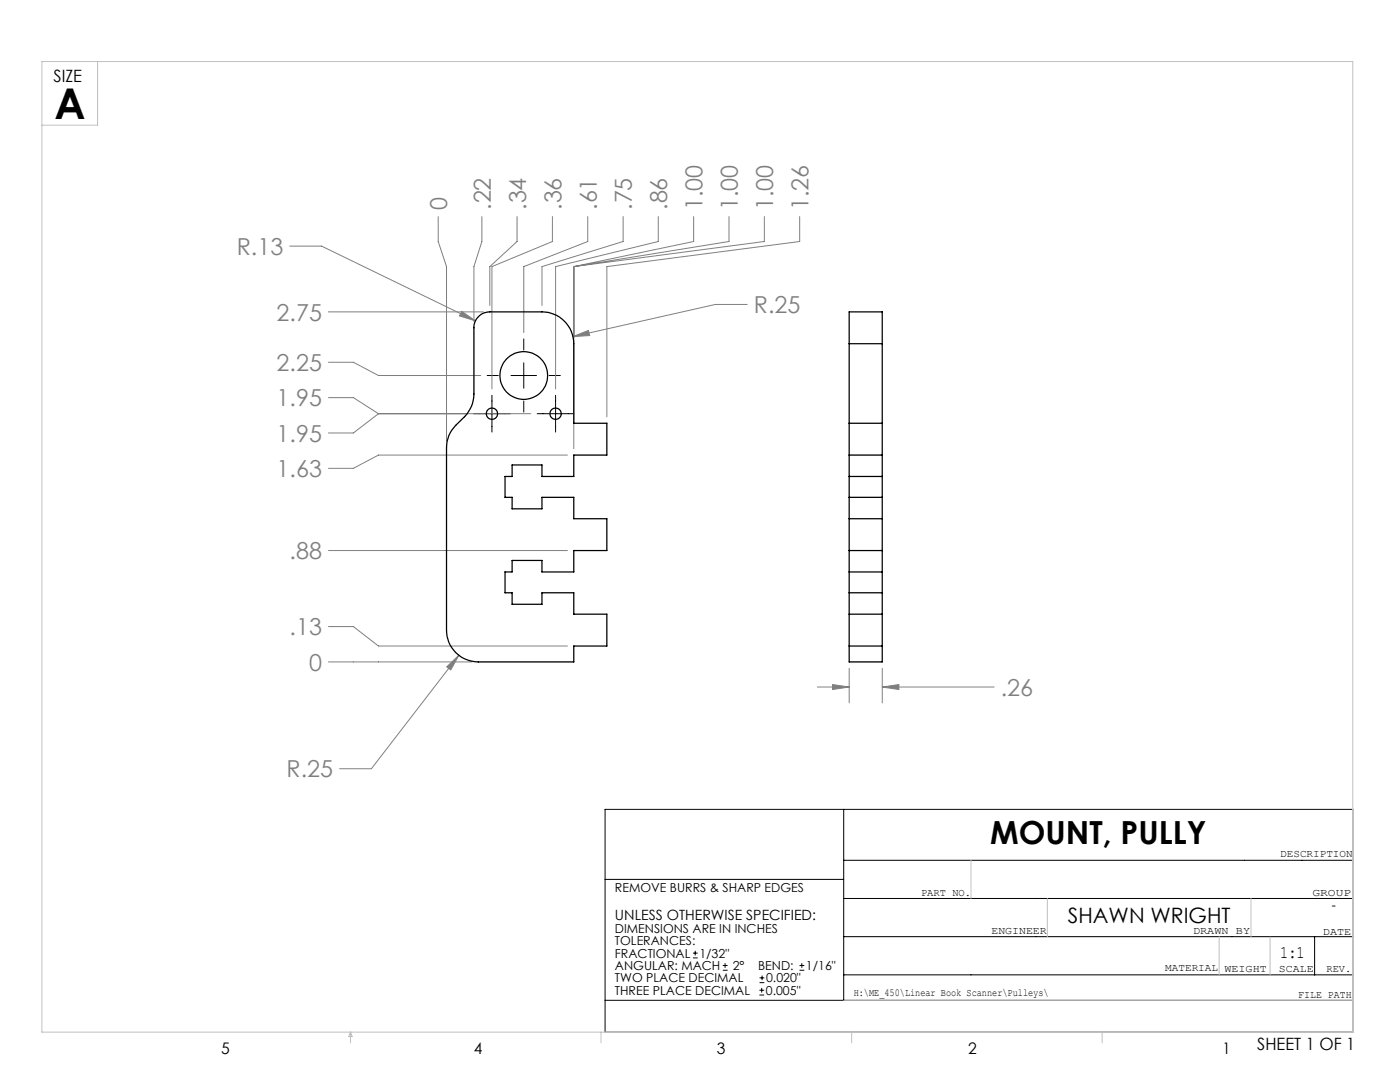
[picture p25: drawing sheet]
<svg xmlns="http://www.w3.org/2000/svg" width="279mm" height="216mm" viewBox="0 0 279 216" stroke-linecap="round" stroke-linejoin="round" font-family="sans-serif">
<defs><g id="words">
<text font-size="8.5" x="10.9" y="23.8">A</text>
<text font-size="6.3" x="197.6" y="168.4">MOUNT, PULLY</text>
<g font-size="4.7" fill="#808080">
<text x="89.2" y="41.9" transform="rotate(-90 89.2 41.9)">0</text>
<text x="97.9" y="41.9" transform="rotate(-90 97.9 41.9)">.22</text>
<text x="105" y="41.9" transform="rotate(-90 105 41.9)">.34</text>
<text x="112" y="41.9" transform="rotate(-90 112 41.9)">.36</text>
<text x="119.1" y="41.9" transform="rotate(-90 119.1 41.9)">.61</text>
<text x="126.1" y="41.9" transform="rotate(-90 126.1 41.9)">.75</text>
<text x="133.2" y="41.9" transform="rotate(-90 133.2 41.9)">.86</text>
<text x="140.2" y="41.9" transform="rotate(-90 140.2 41.9)">1.00</text>
<text x="147.3" y="41.9" transform="rotate(-90 147.3 41.9)">1.00</text>
<text x="154.3" y="41.9" transform="rotate(-90 154.3 41.9)">1.00</text>
<text x="161.4" y="41.9" transform="rotate(-90 161.4 41.9)">1.26</text>
<text x="47.3" y="50.9">R.13</text>
<text x="55.2" y="64">2.75</text>
<text x="150.4" y="62.5">R.25</text>
<text x="55.2" y="74">2.25</text>
<text x="55.2" y="81.1">1.95</text>
<text x="55.2" y="88.1">1.95</text>
<text x="55.2" y="95.2">1.63</text>
<text x="57.8" y="111.6">.88</text>
<text x="57.8" y="126.8">.13</text>
<text x="61.7" y="133.8">0</text>
<text x="199.7" y="138.8">.26</text>
<text x="57.2" y="155.1">R.25</text>
</g>
<text font-size="4.2" x="213.1" y="184.3">SHAWN WRIGHT</text>
<text font-size="3.5" x="255.5" y="191.2">1:1</text>
<g font-size="3.4">
<text x="10.7" y="16.4">SIZE</text>
<text x="250.9" y="209.5">SHEET 1 OF 1</text>
</g>
<g font-size="3.2">
<text x="44.2" y="210.4">5</text>
<text x="94.6" y="210.3">4</text>
<text x="143.1" y="210.4">3</text>
<text x="193.2" y="210.3">2</text>
<text x="244" y="210.3">1</text>
</g>
<g font-size="2.8">
<text x="122.7" y="183.6">UNLESS OTHERWISE SPECIFIED:</text>
<text x="265.7" y="181.6">-</text>
</g>
<g font-size="2.5">
<text x="122.7" y="178">REMOVE BURRS &amp; SHARP EDGES</text>
<text x="122.7" y="186.2">DIMENSIONS ARE IN INCHES</text>
<text x="122.7" y="188.6">TOLERANCES:</text>
<text x="122.7" y="191.1">FRACTIONAL</text>
<text x="139.6" y="191.1">1/32&quot;</text>
<text x="122.7" y="193.6">ANGULAR: MACH</text>
<text x="122.7" y="196">TWO PLACE DECIMAL</text>
<text x="146.2" y="193.6">2°</text>
<text x="151.3" y="193.6">BEND:</text>
<text x="152.9" y="196">0.020&quot;</text>
<text x="160.8" y="193.6">1/16&quot;</text>
<text x="122.7" y="198.5">THREE PLACE DECIMAL</text>
<text x="152.8" y="198.5">0.005&quot;</text>
</g>
<g font-size="2.1">
<text x="255.5" y="171">DESCRIPTION</text>
<text x="183.8" y="178.8">PART NO.</text>
<text x="261.9" y="178.8">GROUP</text>
<text x="197.9" y="186.4">ENGINEER</text>
<text x="238.1" y="186.4">DRAWN BY</text>
<text x="264" y="186.5">DATE</text>
<text x="232.5" y="193.8">MATERIAL</text>
<text x="244.4" y="193.9">WEIGHT</text>
<text x="255.2" y="194">SCALE</text>
<text x="264.7" y="193.9">REV.</text>
<text x="170.4" y="198.7">H:\ME_450\Linear Book Scanner\Pulleys\</text>
<text x="259.1" y="199.1">FILE PATH</text>
</g>
</g></defs>
<g fill="none" stroke="#000" stroke-width=".2">
<path d="M97.2 74.9h2.2M98.2 78.9v7.3M102 74.9h5.1M104.5 67.6v2.2M104.5 72.4v5.1M109.6 74.9h2.2M110.9 78.9v7.3M94.5 82.5h7.3M104.5 80v2.2M107.2 82.5h7.3M120.8 161.5h149.2v44.5h-149.2zM120.8 175.5h47.6"/>
<path d="M168.4 179.3h101.6M168.4 161.5v38.1M168.4 171.7h101.6M120.8 199.6h149.2M138.3 191.1h.9M138.3 190.2h.9M138.7 189.7v.9M144.3 193.6h.9M144.3 192.7h.9M144.7 192.2v.9M151.6 198.5h.9M151.6 197.6h.9"/>
<path d="M151.6 196.1h.9M151.6 195.1h.9M152 197.1v.9M152.1 194.7v.9M159.6 193.6h.9M159.6 192.7h.9M160 192.2v.9M168.4 186.9h101.6M168.4 194.5h101.6M262.4 186.9v7.6"/>
</g>
<g fill="none" stroke="#808080" stroke-width=".2">
<path d="M57.8 49.1h6.4l30.7 14.9M87.5 43.2v5l1.6 5v34.9M96.2 43.2v5l-1.6 5v10.9M103.2 43.2v5l-5.4 5v7.8M110.2 43.2v5l-12 5v24.4M114.5 53.2v36.3M117.3 43.2v5l-12.8 5v13.2M124.4 43.2v5l-16.2 5v7.8M131.4 43.2v5l-20.5 5v24.4M138.4 43.2v5l-23.9 5M145.5 43.2v5l-31 5M152.5 43.2v5l-38 5"/>
<path d="M159.6 43.2v5l-38.5 5v30M65.5 72.3h5l5 2.6h20.5M65.5 79.3h5l5 3.2M65.5 62.2h31M92.1 62.1l2.8 1.9-3.2-1zM114.3 67.2l3.1-1.3 .3 1.1zM149.1 60.7h-6.3l-28.5 6.5M75.5 82.5l-5 3.9h-5M75.5 82.5h30.4M113.2 90.8h-37.7l-5 2.7h-5M65.5 109.9h47.7M65.5 132.1h28.7"/>
<path d="M65.5 125h5l5 3.9h37.7M89.1 133.1l2.5-2.4-1.6 3zM91.6 130.7l-17.5 22.7h-6.3M163.1 137.1h6.4M166.2 136.6l3.3 .5-3.3 .5zM169.5 133.3v7M176.1 137.1l3.3-.5v1zM176.1 133.3v7M176.1 137.1h22.3"/>
</g>
<g fill="none" stroke="#c0c0c0" stroke-width=".2">
<path d="M8.4 12.3h261.6v193.7h-261.6zM19.5 12.3v12.7h-11.1M193.8 171.7v7.6M209 179.3v7.6M249.7 179.3v7.6M168.4 199.6h101.6M243.3 186.9v7.6M253.5 186.9v7.6M70 206v2.1M70 206l.3 .8h-.7zM119.9 206v2.1M170 206v2.1"/>
<path d="M220 206v2.1"/>
</g>
<path d="M92.1 62.1l-.4 .9 3.2 1zM114.3 67.2l3.4-.2-.3-1.1zM89.1 133.1l.9 .6 1.6-3zM166.2 136.6l3.3 .5-3.3 .5zM176.1 137.1l3.3-.5v1z" fill="#808080"/>
<g fill="none" stroke="#000" stroke-width=".25">
<path d="M95.4 63.3l1-.8 .9-.2 10.9-.1a6.4 6.4 0 0 1 6.3 6.4v15.9h6.6v6.3h-6.6v4.3h-6.3v-2.3h-6v2.3h-1.4v4.1h1.4v2.3h6v-2.3h6.3v4.3h6.6v6.4h-6.6v4.2h-6.3v-2.3h-6v2.3h-1.4v4.2h1.4v2.3h6v-2.3h6.3v4.3h6.6v6.3h-6.6v3.2h-19a6.3 6.3 0 0 1-6.4-6.4v-36.3a6.1 6.1 0 0 1 1.8-4.5 9.8 9.8 0 0 0 3.2-3.8l.3-1.2 .2-1.3v-13.7l.3-.8zM169.5 68.6v-6.4h6.6v6.4M169.5 68.6v63.5h6.6v-63.5M169.5 68.6h6.6M169.5 84.5h6.6M169.5 90.8h6.6M169.5 95.1h6.6M169.5 99.2h6.6M169.5 103.5h6.6M169.5 109.9h6.6M169.5 114.1h6.6M169.5 118.3h6.6"/>
<path d="M169.5 122.6h6.6M169.5 128.9h6.6"/>
<circle cx="104.5" cy="74.9" r="4.8"/>
<circle cx="98.2" cy="82.5" r="1.13"/>
<circle cx="110.9" cy="82.5" r="1.13"/>
</g>
<use href="#words"/>
</svg>
